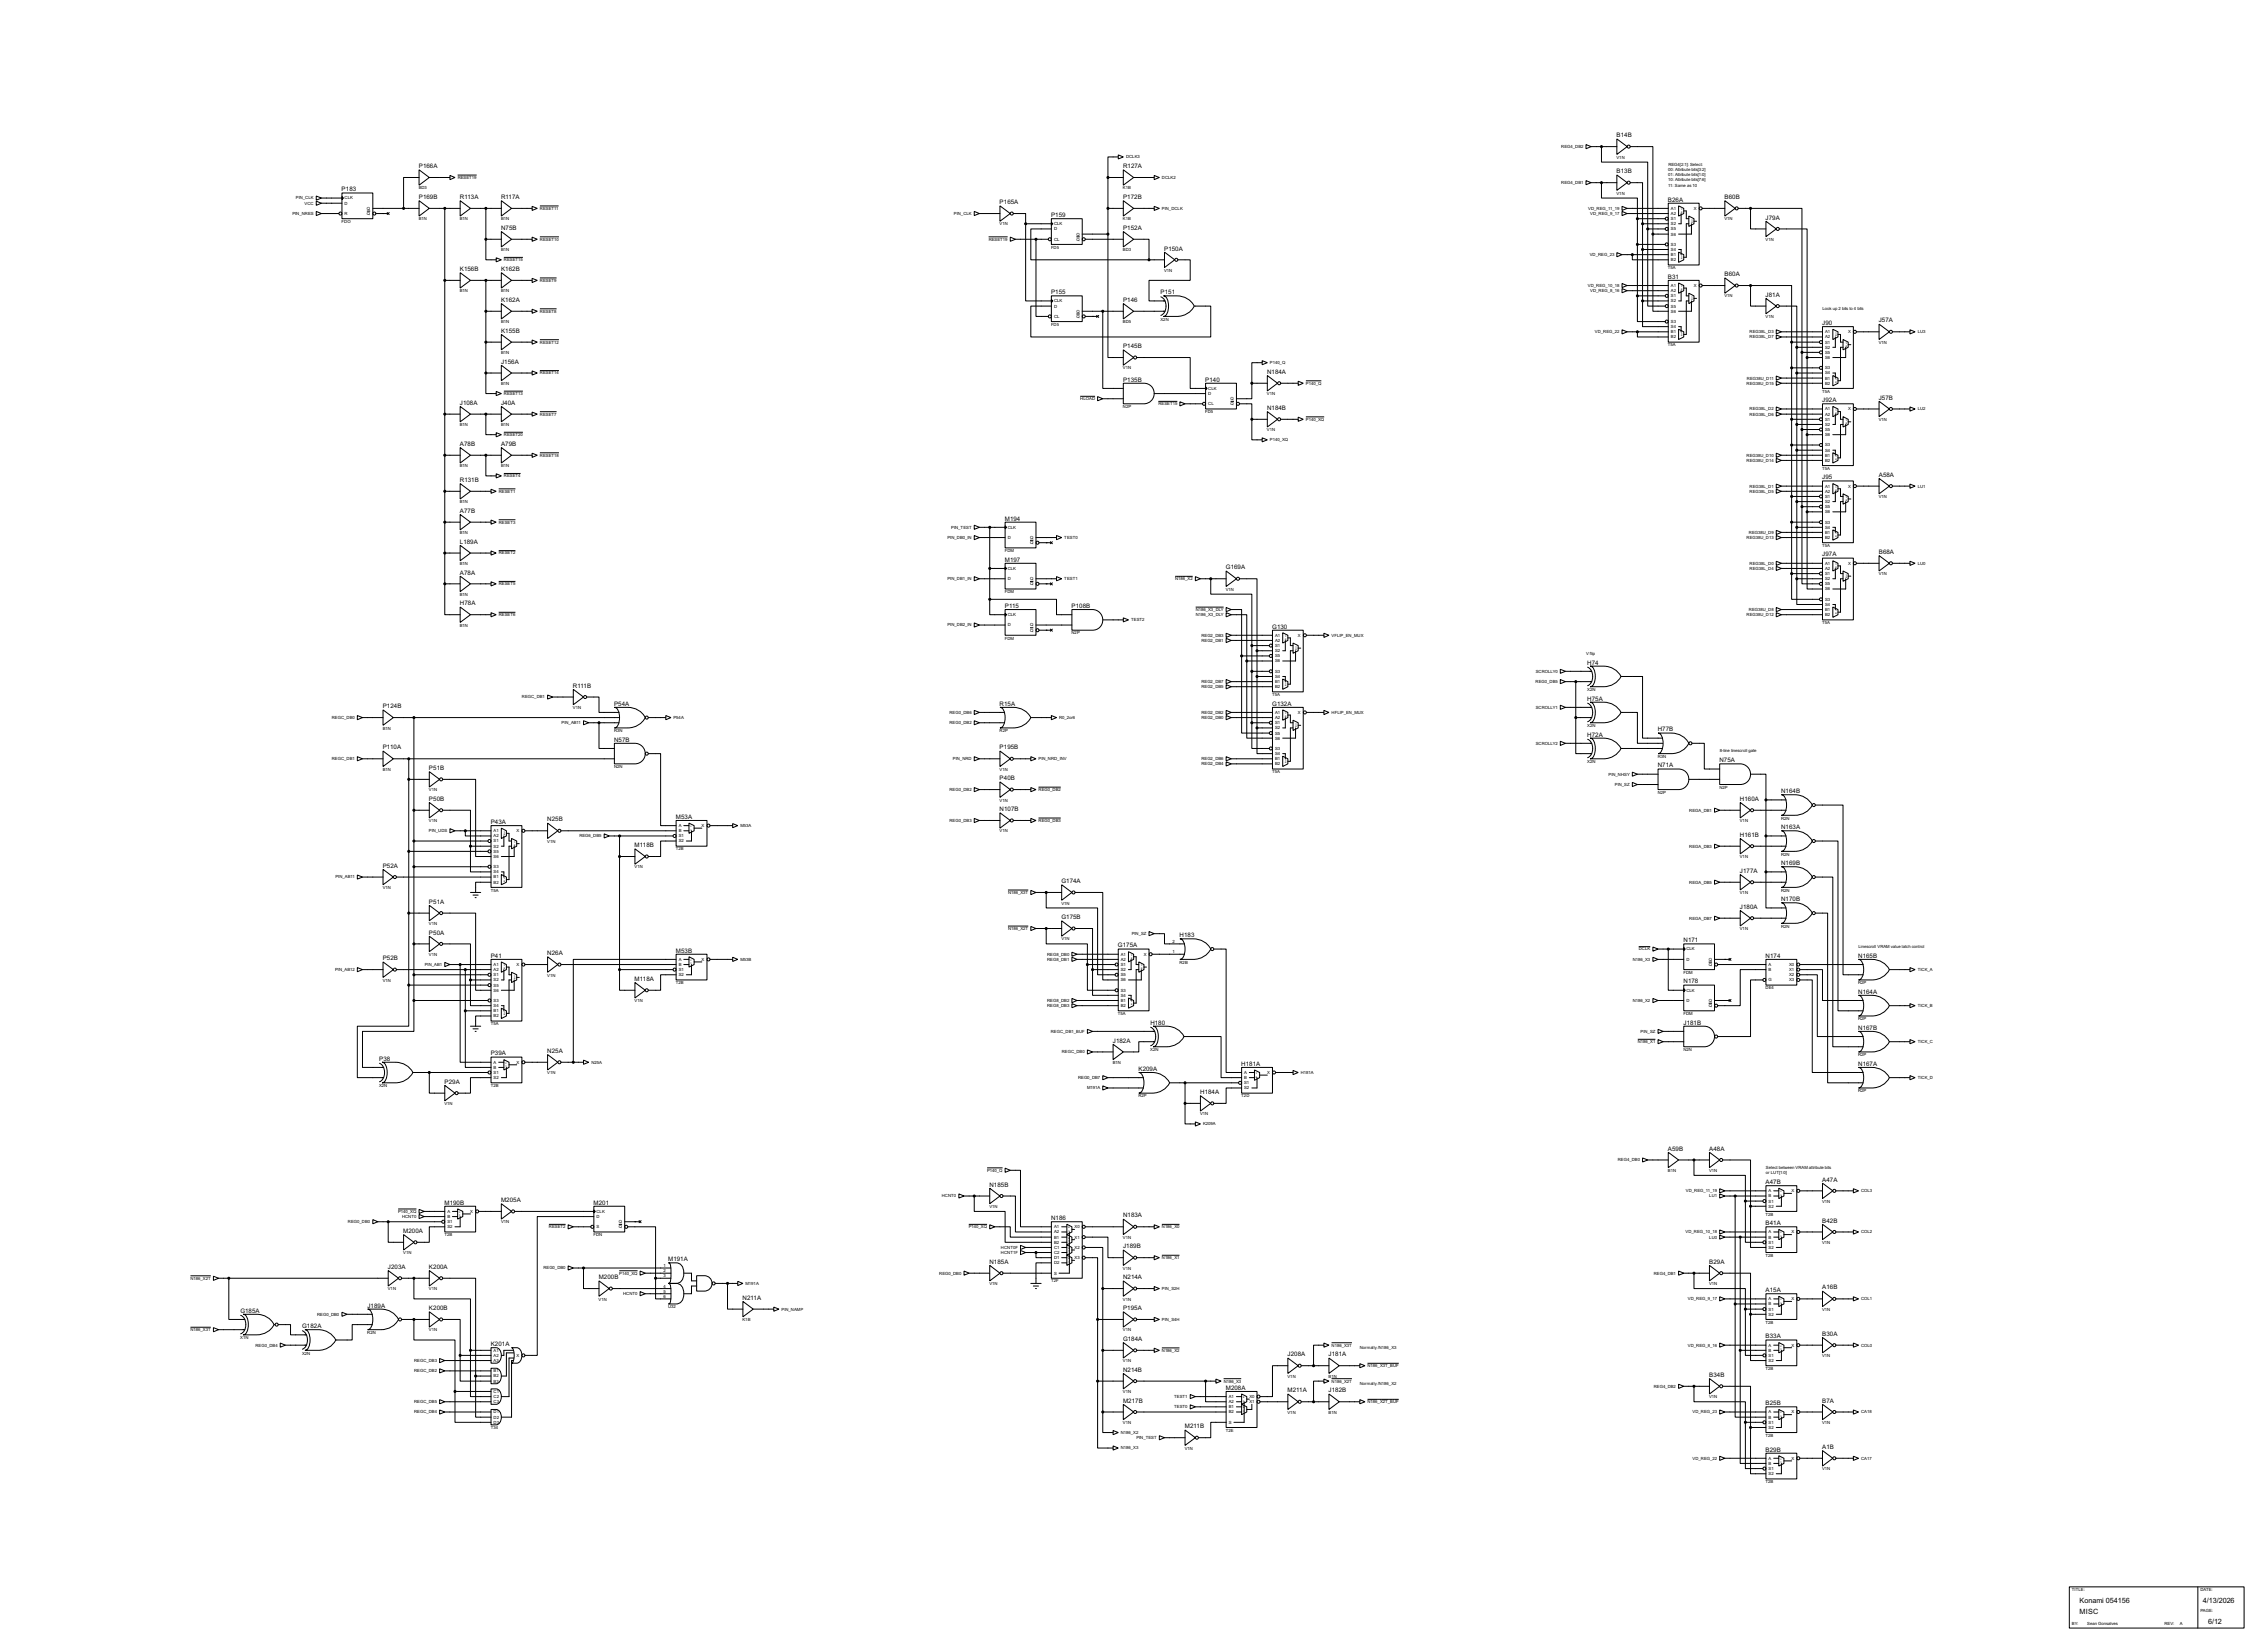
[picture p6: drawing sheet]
<svg xmlns="http://www.w3.org/2000/svg" width="1120mm" height="815mm" viewBox="0 0 1120 815" stroke-linecap="round" stroke-linejoin="round" font-family="sans-serif">
<defs><g id="words">
<g font-size="4">
<text x="1028" y="792">Konami 054156</text>
<text x="1088" y="792">4/13/2026</text>
<text x="1028" y="797">MISC</text>
<text x="1091" y="802">6/12</text>
</g>
<g font-size="3.4">
<text x="799" y="68">B14B</text>
<text x="207" y="83">P166A</text>
<text x="555" y="83">R127A</text>
<text x="799" y="86">B13B</text>
<text x="169" y="95">P183</text>
<text x="207" y="98">P169B</text>
<text x="227" y="98">R113A</text>
<text x="248" y="98">R117A</text>
<text x="494" y="101">P165A</text>
<text x="555" y="98">P172B</text>
<text x="824" y="100">B26A</text>
<text x="852" y="98">B60B</text>
<text x="519" y="107">P159</text>
<text x="248" y="114">N75B</text>
<text x="555" y="114">P152A</text>
<text x="872" y="108">J79A</text>
<text x="575" y="124">P150A</text>
<text x="227" y="134">K156B</text>
<text x="248" y="134">K162B</text>
<text x="824" y="138">B31</text>
<text x="852" y="136">B60A</text>
<text x="248" y="149">K162A</text>
<text x="519" y="145">P155</text>
<text x="555" y="149">P146</text>
<text x="573" y="145">P151</text>
<text x="872" y="147">J81A</text>
<text x="900" y="161">J90</text>
<text x="928" y="159">J57A</text>
<text x="248" y="164">K155B</text>
<text x="555" y="172">P145B</text>
<text x="248" y="180">J156A</text>
<text x="626" y="185">N184A</text>
<text x="555" y="188">P135B</text>
<text x="596" y="188">P140</text>
<text x="928" y="197">J57B</text>
<text x="227" y="200">J108A</text>
<text x="248" y="200">J40A</text>
<text x="626" y="202">N184B</text>
<text x="900" y="199">J92A</text>
<text x="227" y="220">A78B</text>
<text x="248" y="220">A79B</text>
<text x="227" y="238">R131B</text>
<text x="900" y="237">J95</text>
<text x="928" y="235">A58A</text>
<text x="227" y="253">A77B</text>
<text x="496" y="257">M194</text>
<text x="227" y="268">L189A</text>
<text x="900" y="275">J97A</text>
<text x="928" y="274">B68A</text>
<text x="496" y="277">M197</text>
<text x="606" y="281">G169A</text>
<text x="227" y="284">A78A</text>
<text x="227" y="299">H78A</text>
<text x="496" y="300">P115</text>
<text x="529" y="300">P108B</text>
<text x="629" y="310">G130</text>
<text x="784" y="328">H74</text>
<text x="283" y="340">R111B</text>
<text x="784" y="346">H75A</text>
<text x="189" y="350">P124B</text>
<text x="303" y="349">P54A</text>
<text x="494" y="349">R15A</text>
<text x="629" y="349">G132A</text>
<text x="784" y="364">H72A</text>
<text x="819" y="361">H77B</text>
<text x="189" y="370">P110A</text>
<text x="303" y="366">N57B</text>
<text x="494" y="370">P195B</text>
<text x="850" y="376">N75A</text>
<text x="212" y="380">P51B</text>
<text x="819" y="379">N71A</text>
<text x="494" y="385">P40B</text>
<text x="212" y="395">P50B</text>
<text x="860" y="395">H160A</text>
<text x="880" y="392">N164B</text>
<text x="494" y="401">N107B</text>
<text x="242" y="407">P43A</text>
<text x="270" y="406">N25B</text>
<text x="334" y="404">M53A</text>
<text x="860" y="413">H161B</text>
<text x="880" y="409">N163A</text>
<text x="314" y="418">M118B</text>
<text x="189" y="429">P52A</text>
<text x="860" y="431">J177A</text>
<text x="880" y="427">N169B</text>
<text x="524" y="436">G174A</text>
<text x="212" y="446">P51A</text>
<text x="860" y="449">J180A</text>
<text x="880" y="445">N170B</text>
<text x="524" y="454">G175B</text>
<text x="212" y="462">P50A</text>
<text x="552" y="468">G175A</text>
<text x="583" y="463">H183</text>
<text x="832" y="465">N171</text>
<text x="242" y="473">P41</text>
<text x="270" y="472">N26A</text>
<text x="334" y="470">M53B</text>
<text x="872" y="473">N174</text>
<text x="918" y="473">N165B</text>
<text x="189" y="474">P52B</text>
<text x="314" y="484">M118A</text>
<text x="832" y="486">N178</text>
<text x="918" y="491">N164A</text>
<text x="568" y="506">H180</text>
<text x="832" y="506">J181B</text>
<text x="918" y="509">N167B</text>
<text x="550" y="515">J182A</text>
<text x="242" y="521">P39A</text>
<text x="270" y="520">N25A</text>
<text x="187" y="524">P38</text>
<text x="613" y="526">H181A</text>
<text x="918" y="526">N167A</text>
<text x="563" y="529">K209A</text>
<text x="220" y="535">P29A</text>
<text x="593" y="540">H184A</text>
<text x="824" y="568">A59B</text>
<text x="844" y="568">A48A</text>
<text x="489" y="586">N185B</text>
<text x="872" y="585">A47B</text>
<text x="900" y="583">A47A</text>
<text x="248" y="594">M205A</text>
<text x="220" y="595">M190B</text>
<text x="293" y="595">M201</text>
<text x="519" y="603">N186</text>
<text x="555" y="601">N183A</text>
<text x="872" y="605">B41A</text>
<text x="900" y="604">B42B</text>
<text x="199" y="609">M200A</text>
<text x="555" y="616">J189B</text>
<text x="330" y="623">M191A</text>
<text x="192" y="627">J203A</text>
<text x="212" y="627">K200A</text>
<text x="489" y="624">N185A</text>
<text x="844" y="624">B29A</text>
<text x="296" y="632">M200B</text>
<text x="555" y="632">N214A</text>
<text x="367" y="642">N211A</text>
<text x="872" y="638">A15A</text>
<text x="900" y="637">A16B</text>
<text x="182" y="646">J189A</text>
<text x="212" y="647">K200B</text>
<text x="555" y="647">P195A</text>
<text x="119" y="648">G185A</text>
<text x="149" y="656">G182A</text>
<text x="900" y="660">B30A</text>
<text x="242" y="665">K201A</text>
<text x="555" y="662">G184A</text>
<text x="872" y="661">B33A</text>
<text x="636" y="670">J208A</text>
<text x="656" y="670">J181A</text>
<text x="555" y="677">N214B</text>
<text x="844" y="680">B34B</text>
<text x="606" y="686">M208A</text>
<text x="636" y="688">M211A</text>
<text x="656" y="688">J182B</text>
<text x="555" y="693">M217B</text>
<text x="872" y="694">B25B</text>
<text x="900" y="693">B7A</text>
<text x="585" y="705">M211B</text>
<text x="872" y="717">B29B</text>
<text x="900" y="716">A1B</text>
</g>
<g font-size="2.4">
<text x="771" y="73">REG4_DB2</text>
<text x="556" y="78">DCLK3</text>
<text x="799" y="78">V1N</text>
<text x="824" y="82">REG4[2:1]: Select:</text>
<text x="226" y="88">RESET19</text>
<text x="574" y="88">DCLK2</text>
<text x="824" y="85">00: Attribute bits[3:2]</text>
<text x="824" y="87">01: Attribute bits[1:0]</text>
<text x="824" y="90">10: Attribute bits[7:6]</text>
<text x="207" y="94">BD3</text>
<text x="555" y="94">K1B</text>
<text x="771" y="91">REG4_DB1</text>
<text x="824" y="92">11: Same as 10</text>
<text x="146" y="99">PIN_CLK</text>
<text x="150" y="101">VCC</text>
<text x="170" y="99">CLK</text>
<text x="170" y="101">D</text>
<text x="799" y="96">V1N</text>
<text x="144" y="106">PIN_NRES</text>
<text x="170" y="106">R</text>
<text x="181" y="104">Q</text>
<text x="181" y="106">Q</text>
<text x="267" y="104">RESET11</text>
<text x="471" y="106">PIN_CLK</text>
<text x="574" y="104">PIN_DCLK</text>
<text x="785" y="104">VD_REG_11_19</text>
<text x="786" y="106">VD_REG_9_17</text>
<text x="826" y="104">A1</text>
<text x="826" y="106">A2</text>
<text x="837" y="104">X</text>
<text x="169" y="110">FDO</text>
<text x="207" y="109">B1N</text>
<text x="227" y="109">B1N</text>
<text x="248" y="109">B1N</text>
<text x="494" y="111">V1N</text>
<text x="521" y="111">CLK</text>
<text x="521" y="114">D</text>
<text x="555" y="109">K1B</text>
<text x="826" y="111">S2</text>
<text x="826" y="109">S1</text>
<text x="826" y="114">S5</text>
<text x="852" y="109">V1N</text>
<text x="267" y="119">RESET10</text>
<text x="488" y="119">RESET19</text>
<text x="521" y="119">CL</text>
<text x="532" y="116">Q</text>
<text x="532" y="119">Q</text>
<text x="826" y="116">S6</text>
<text x="872" y="119">V1N</text>
<text x="248" y="124">B1N</text>
<text x="519" y="123">FD5</text>
<text x="555" y="124">BD3</text>
<text x="826" y="124">S4</text>
<text x="826" y="121">S3</text>
<text x="249" y="129">RESET15</text>
<text x="785" y="126">VD_REG_23</text>
<text x="826" y="129">B2</text>
<text x="826" y="126">B1</text>
<text x="575" y="134">V1N</text>
<text x="824" y="133">T5A</text>
<text x="267" y="139">RESET9</text>
<text x="785" y="142">VD_REG_10_18</text>
<text x="826" y="142">A1</text>
<text x="837" y="142">X</text>
<text x="227" y="144">B1N</text>
<text x="248" y="144">B1N</text>
<text x="521" y="149">CLK</text>
<text x="786" y="144">VD_REG_8_16</text>
<text x="826" y="144">A2</text>
<text x="826" y="149">S2</text>
<text x="826" y="147">S1</text>
<text x="852" y="147">V1N</text>
<text x="267" y="154">RESET8</text>
<text x="521" y="152">D</text>
<text x="532" y="154">Q</text>
<text x="826" y="154">S6</text>
<text x="826" y="152">S5</text>
<text x="900" y="153">Look up 2 bits to 4 bits</text>
<text x="248" y="160">B1N</text>
<text x="519" y="161">FD5</text>
<text x="521" y="157">CL</text>
<text x="532" y="157">Q</text>
<text x="555" y="160">BD5</text>
<text x="573" y="158">X2N</text>
<text x="826" y="159">S3</text>
<text x="872" y="157">V1N</text>
<text x="788" y="165">VD_REG_22</text>
<text x="826" y="162">S4</text>
<text x="826" y="167">B2</text>
<text x="826" y="165">B1</text>
<text x="864" y="165">REG38L_D3</text>
<text x="864" y="167">REG38L_D7</text>
<text x="902" y="165">A1</text>
<text x="902" y="167">A2</text>
<text x="913" y="165">X</text>
<text x="947" y="165">LU3</text>
<text x="267" y="170">RESET12</text>
<text x="824" y="171">T5A</text>
<text x="902" y="172">S2</text>
<text x="902" y="170">S1</text>
<text x="928" y="170">V1N</text>
<text x="248" y="175">B1N</text>
<text x="627" y="180">P140_Q</text>
<text x="902" y="177">S6</text>
<text x="902" y="175">S5</text>
<text x="267" y="185">RESET14</text>
<text x="555" y="182">V1N</text>
<text x="902" y="185">S4</text>
<text x="902" y="182">S3</text>
<text x="248" y="190">B1N</text>
<text x="645" y="190">P140_Q</text>
<text x="863" y="190">REG38U_D15</text>
<text x="863" y="187">REG38U_D11</text>
<text x="902" y="190">B2</text>
<text x="902" y="187">B1</text>
<text x="249" y="195">RESET13</text>
<text x="534" y="198">HLOAD</text>
<text x="597" y="193">CLK</text>
<text x="597" y="195">D</text>
<text x="608" y="198">Q</text>
<text x="626" y="195">V1N</text>
<text x="900" y="194">T5A</text>
<text x="555" y="202">N2P</text>
<text x="572" y="200">RESET15</text>
<text x="597" y="200">CL</text>
<text x="608" y="200">Q</text>
<text x="864" y="203">REG38L_D2</text>
<text x="902" y="203">A1</text>
<text x="913" y="203">X</text>
<text x="947" y="203">LU2</text>
<text x="267" y="205">RESET7</text>
<text x="595" y="204">FD5</text>
<text x="645" y="208">P140_XQ</text>
<text x="864" y="205">REG38L_D6</text>
<text x="902" y="205">A2</text>
<text x="902" y="208">S1</text>
<text x="928" y="208">V1N</text>
<text x="227" y="210">B1N</text>
<text x="248" y="210">B1N</text>
<text x="249" y="215">RESET20</text>
<text x="626" y="213">V1N</text>
<text x="902" y="210">S2</text>
<text x="902" y="215">S6</text>
<text x="902" y="213">S5</text>
<text x="627" y="218">P140_XQ</text>
<text x="902" y="220">S3</text>
<text x="267" y="226">RESET18</text>
<text x="863" y="226">REG38U_D10</text>
<text x="902" y="223">S4</text>
<text x="902" y="226">B1</text>
<text x="227" y="231">B1N</text>
<text x="248" y="231">B1N</text>
<text x="863" y="228">REG38U_D14</text>
<text x="900" y="232">T5A</text>
<text x="902" y="228">B2</text>
<text x="249" y="236">RESET4</text>
<text x="246" y="243">RESET1</text>
<text x="864" y="241">REG38L_D1</text>
<text x="864" y="243">REG38L_D5</text>
<text x="902" y="241">A1</text>
<text x="902" y="243">A2</text>
<text x="902" y="246">S1</text>
<text x="913" y="241">X</text>
<text x="928" y="246">V1N</text>
<text x="947" y="241">LU1</text>
<text x="227" y="248">B1N</text>
<text x="902" y="248">S2</text>
<text x="902" y="251">S5</text>
<text x="902" y="253">S6</text>
<text x="227" y="264">B1N</text>
<text x="246" y="259">RESET3</text>
<text x="470" y="261">PIN_TEST</text>
<text x="498" y="261">CLK</text>
<text x="864" y="264">REG38U_D9</text>
<text x="902" y="261">S4</text>
<text x="902" y="264">B1</text>
<text x="902" y="259">S3</text>
<text x="468" y="266">PIN_DB0_IN</text>
<text x="498" y="266">D</text>
<text x="509" y="266">Q</text>
<text x="509" y="269">Q</text>
<text x="526" y="266">TEST0</text>
<text x="863" y="266">REG38U_D13</text>
<text x="902" y="266">B2</text>
<text x="246" y="274">RESET2</text>
<text x="496" y="273">FDM</text>
<text x="900" y="270">T5A</text>
<text x="227" y="279">B1N</text>
<text x="498" y="281">CLK</text>
<text x="864" y="279">REG38L_D0</text>
<text x="864" y="281">REG38L_D4</text>
<text x="902" y="279">A1</text>
<text x="902" y="281">A2</text>
<text x="913" y="279">X</text>
<text x="947" y="279">LU0</text>
<text x="468" y="286">PIN_DB1_IN</text>
<text x="498" y="286">D</text>
<text x="509" y="286">Q</text>
<text x="526" y="286">TEST1</text>
<text x="581" y="286">N186_X2</text>
<text x="902" y="286">S2</text>
<text x="902" y="284">S1</text>
<text x="928" y="284">V1N</text>
<text x="246" y="289">RESET5</text>
<text x="496" y="293">FDM</text>
<text x="509" y="289">Q</text>
<text x="606" y="292">V1N</text>
<text x="902" y="292">S6</text>
<text x="902" y="289">S5</text>
<text x="227" y="294">B1N</text>
<text x="902" y="299">S4</text>
<text x="902" y="297">S3</text>
<text x="246" y="304">RESET6</text>
<text x="498" y="304">CLK</text>
<text x="591" y="302">N186_X3_DLY</text>
<text x="591" y="304">N186_X3_DLY</text>
<text x="863" y="304">REG38U_D12</text>
<text x="864" y="302">REG38U_D8</text>
<text x="902" y="304">B2</text>
<text x="902" y="302">B1</text>
<text x="227" y="309">B1N</text>
<text x="468" y="309">PIN_DB2_IN</text>
<text x="498" y="309">D</text>
<text x="509" y="309">Q</text>
<text x="509" y="312">Q</text>
<text x="559" y="307">TEST2</text>
<text x="900" y="308">T5A</text>
<text x="496" y="316">FDM</text>
<text x="529" y="313">N2P</text>
<text x="594" y="314">REG2_DB3</text>
<text x="594" y="317">REG2_DB1</text>
<text x="630" y="314">A1</text>
<text x="630" y="317">A2</text>
<text x="641" y="314">X</text>
<text x="658" y="314">VFLIP_EN_MUX</text>
<text x="630" y="322">S2</text>
<text x="630" y="320">S1</text>
<text x="784" y="323">V flip</text>
<text x="630" y="327">S6</text>
<text x="630" y="325">S5</text>
<text x="630" y="335">S4</text>
<text x="630" y="332">S3</text>
<text x="759" y="332">SCROLLY0</text>
<text x="594" y="337">REG2_DB7</text>
<text x="594" y="340">REG2_DB5</text>
<text x="630" y="340">B2</text>
<text x="630" y="337">B1</text>
<text x="759" y="337">REG0_DB5</text>
<text x="784" y="341">X2N</text>
<text x="258" y="345">REGC_DB1</text>
<text x="629" y="344">T5A</text>
<text x="283" y="350">V1N</text>
<text x="469" y="353">REG0_DB6</text>
<text x="594" y="353">REG2_DB2</text>
<text x="630" y="353">A1</text>
<text x="641" y="353">X</text>
<text x="658" y="353">HFLIP_EN_MUX</text>
<text x="759" y="350">SCROLLY1</text>
<text x="164" y="355">REGC_DB0</text>
<text x="277" y="358">PIN_AB11</text>
<text x="333" y="355">P54A</text>
<text x="469" y="358">REG0_DB2</text>
<text x="523" y="355">R0_2or6</text>
<text x="594" y="355">REG2_DB0</text>
<text x="630" y="355">A2</text>
<text x="630" y="358">S1</text>
<text x="784" y="359">X2N</text>
<text x="189" y="360">B1N</text>
<text x="303" y="362">R3N</text>
<text x="494" y="362">R2P</text>
<text x="630" y="360">S2</text>
<text x="630" y="365">S6</text>
<text x="630" y="363">S5</text>
<text x="630" y="370">S3</text>
<text x="759" y="368">SCROLLY2</text>
<text x="850" y="372">8-line linescroll gate</text>
<text x="164" y="375">REGC_DB1</text>
<text x="471" y="375">PIN_NRD</text>
<text x="513" y="375">PIN_NRD_INV</text>
<text x="594" y="375">REG2_DB6</text>
<text x="594" y="378">REG2_DB4</text>
<text x="630" y="373">S4</text>
<text x="630" y="378">B2</text>
<text x="630" y="375">B1</text>
<text x="784" y="377">X2N</text>
<text x="819" y="374">R3N</text>
<text x="189" y="381">B1N</text>
<text x="303" y="379">N2N</text>
<text x="494" y="381">V1N</text>
<text x="629" y="382">T5A</text>
<text x="795" y="383">PIN_NHSY</text>
<text x="798" y="388">PIN_SZ</text>
<text x="849" y="389">N2P</text>
<text x="212" y="391">V1N</text>
<text x="469" y="391">REG0_DB2</text>
<text x="494" y="396">V1N</text>
<text x="513" y="391">REG0_DB2</text>
<text x="819" y="392">N2P</text>
<text x="835" y="401">REGA_DB1</text>
<text x="212" y="406">V1N</text>
<text x="469" y="406">REG0_DB3</text>
<text x="513" y="406">REG0_DB3</text>
<text x="860" y="406">V1N</text>
<text x="880" y="405">R2N</text>
<text x="212" y="411">PIN_UDS</text>
<text x="244" y="411">A1</text>
<text x="244" y="414">A2</text>
<text x="255" y="411">X</text>
<text x="286" y="414">REG6_DB5</text>
<text x="335" y="408">A</text>
<text x="335" y="411">B</text>
<text x="335" y="414">S1</text>
<text x="347" y="408">X</text>
<text x="366" y="408">M53A</text>
<text x="494" y="411">V1N</text>
<text x="244" y="419">S2</text>
<text x="244" y="416">S1</text>
<text x="270" y="416">V1N</text>
<text x="334" y="420">T2B</text>
<text x="335" y="416">S2</text>
<text x="835" y="419">REGA_DB3</text>
<text x="244" y="424">S6</text>
<text x="244" y="421">S5</text>
<text x="860" y="424">V1N</text>
<text x="880" y="423">R2N</text>
<text x="244" y="431">S4</text>
<text x="244" y="429">S3</text>
<text x="314" y="429">V1N</text>
<text x="166" y="434">PIN_AB11</text>
<text x="244" y="436">B2</text>
<text x="244" y="434">B1</text>
<text x="835" y="436">REGA_DB5</text>
<text x="189" y="439">V1N</text>
<text x="242" y="440">T5A</text>
<text x="498" y="441">N186_X3T</text>
<text x="860" y="442">V1N</text>
<text x="880" y="440">R2N</text>
<text x="524" y="447">V1N</text>
<text x="835" y="454">REGA_DB7</text>
<text x="212" y="457">V1N</text>
<text x="498" y="459">N186_X2T</text>
<text x="559" y="462">PIN_SZ</text>
<text x="860" y="459">V1N</text>
<text x="880" y="458">R2N</text>
<text x="524" y="464">V1N</text>
<text x="579" y="466">2</text>
<text x="212" y="472">V1N</text>
<text x="517" y="472">REG8_DB0</text>
<text x="554" y="472">A1</text>
<text x="565" y="472">X</text>
<text x="579" y="471">1</text>
<text x="810" y="469">DCLK</text>
<text x="833" y="469">CLK</text>
<text x="918" y="468">Linescroll VRAM value latch control</text>
<text x="166" y="480">PIN_AB12</text>
<text x="210" y="477">PIN_AB1</text>
<text x="244" y="477">A1</text>
<text x="244" y="480">A2</text>
<text x="255" y="477">X</text>
<text x="335" y="474">A</text>
<text x="335" y="477">B</text>
<text x="335" y="480">S1</text>
<text x="347" y="474">X</text>
<text x="366" y="474">M53B</text>
<text x="517" y="474">REG8_DB1</text>
<text x="554" y="474">A2</text>
<text x="554" y="480">S2</text>
<text x="554" y="477">S1</text>
<text x="583" y="476">R2B</text>
<text x="807" y="474">N186_X3</text>
<text x="833" y="474">D</text>
<text x="844" y="474">Q</text>
<text x="844" y="477">Q</text>
<text x="874" y="480">B</text>
<text x="874" y="477">A</text>
<text x="884" y="477">X0</text>
<text x="884" y="480">X1</text>
<text x="947" y="480">TICK_A</text>
<text x="189" y="485">V1N</text>
<text x="244" y="485">S2</text>
<text x="244" y="482">S1</text>
<text x="270" y="482">V1N</text>
<text x="335" y="482">S2</text>
<text x="554" y="485">S6</text>
<text x="554" y="482">S5</text>
<text x="832" y="481">FDM</text>
<text x="874" y="485">G</text>
<text x="884" y="482">X2</text>
<text x="884" y="485">X3</text>
<text x="244" y="490">S6</text>
<text x="244" y="487">S5</text>
<text x="334" y="486">T2B</text>
<text x="554" y="490">S3</text>
<text x="833" y="490">CLK</text>
<text x="872" y="489">DE4</text>
<text x="918" y="486">R2P</text>
<text x="244" y="497">S4</text>
<text x="244" y="495">S3</text>
<text x="314" y="495">V1N</text>
<text x="517" y="497">REG8_DB3</text>
<text x="517" y="495">REG8_DB2</text>
<text x="554" y="492">S4</text>
<text x="554" y="497">B2</text>
<text x="554" y="495">B1</text>
<text x="807" y="495">N186_X2</text>
<text x="833" y="495">D</text>
<text x="844" y="495">Q</text>
<text x="844" y="497">Q</text>
<text x="947" y="497">TICK_B</text>
<text x="244" y="502">B2</text>
<text x="244" y="500">B1</text>
<text x="552" y="501">T5A</text>
<text x="832" y="501">FDM</text>
<text x="918" y="504">R2P</text>
<text x="242" y="506">T5A</text>
<text x="519" y="510">REGC_DB1_BUF</text>
<text x="809" y="515">N186_X1</text>
<text x="811" y="510">PIN_SZ</text>
<text x="947" y="515">TICK_C</text>
<text x="525" y="520">REGC_DB0</text>
<text x="568" y="519">X2N</text>
<text x="832" y="519">N2N</text>
<text x="918" y="522">R2P</text>
<text x="244" y="525">A</text>
<text x="244" y="528">B</text>
<text x="255" y="525">X</text>
<text x="292" y="525">N25A</text>
<text x="550" y="525">B1N</text>
<text x="244" y="533">S2</text>
<text x="244" y="530">S1</text>
<text x="270" y="530">V1N</text>
<text x="533" y="533">REG0_DB7</text>
<text x="615" y="530">A</text>
<text x="615" y="533">B</text>
<text x="626" y="530">X</text>
<text x="643" y="530">H181A</text>
<text x="947" y="533">TICK_D</text>
<text x="187" y="537">X2N</text>
<text x="242" y="537">T2B</text>
<text x="537" y="538">M191A</text>
<text x="615" y="538">S2</text>
<text x="615" y="535">S1</text>
<text x="918" y="539">R2P</text>
<text x="220" y="546">V1N</text>
<text x="562" y="542">R2P</text>
<text x="613" y="542">T2D</text>
<text x="593" y="551">V1N</text>
<text x="594" y="556">K209A</text>
<text x="799" y="574">REG4_DB0</text>
<text x="488" y="579">P140_Q</text>
<text x="824" y="579">B1N</text>
<text x="844" y="579">V1N</text>
<text x="873" y="580">or LUT[1:0]</text>
<text x="873" y="577">Select between VRAM attribute bits</text>
<text x="465" y="591">HCNT0</text>
<text x="833" y="589">VD_REG_11_19</text>
<text x="845" y="591">LU1</text>
<text x="874" y="589">A</text>
<text x="874" y="591">B</text>
<text x="874" y="594">S1</text>
<text x="885" y="589">X</text>
<text x="900" y="594">V1N</text>
<text x="920" y="589">COL3</text>
<text x="197" y="599">P140_XQ</text>
<text x="221" y="599">A</text>
<text x="232" y="599">X</text>
<text x="295" y="599">CLK</text>
<text x="489" y="597">V1N</text>
<text x="874" y="596">S2</text>
<text x="172" y="604">REG0_DB0</text>
<text x="199" y="601">HCNT0</text>
<text x="221" y="601">B</text>
<text x="221" y="604">S1</text>
<text x="248" y="604">V1N</text>
<text x="295" y="601">D</text>
<text x="306" y="604">Q</text>
<text x="872" y="600">T2B</text>
<text x="220" y="610">T2B</text>
<text x="221" y="607">S2</text>
<text x="271" y="607">RESET2</text>
<text x="293" y="610">FDN</text>
<text x="295" y="607">S</text>
<text x="306" y="607">Q</text>
<text x="479" y="607">P140_XQ</text>
<text x="521" y="607">A1</text>
<text x="521" y="609">A2</text>
<text x="521" y="612">B1</text>
<text x="531" y="607">X0</text>
<text x="531" y="612">X1</text>
<text x="555" y="612">V1N</text>
<text x="574" y="607">N186_X0</text>
<text x="833" y="609">VD_REG_10_18</text>
<text x="845" y="612">LU0</text>
<text x="874" y="609">A</text>
<text x="874" y="612">B</text>
<text x="885" y="609">X</text>
<text x="920" y="609">COL2</text>
<text x="495" y="617">HCNT0F</text>
<text x="521" y="614">B2</text>
<text x="521" y="617">C1</text>
<text x="531" y="617">X2</text>
<text x="874" y="617">S2</text>
<text x="874" y="614">S1</text>
<text x="900" y="614">V1N</text>
<text x="199" y="619">V1N</text>
<text x="495" y="619">HCNT1F</text>
<text x="521" y="619">C2</text>
<text x="521" y="622">D1</text>
<text x="531" y="622">X3</text>
<text x="574" y="622">N186_X1</text>
<text x="872" y="621">T2B</text>
<text x="268" y="627">REG0_DB0</text>
<text x="306" y="629">P140_XQ</text>
<text x="328" y="626">1</text>
<text x="328" y="628">2</text>
<text x="464" y="629">REG0_DB0</text>
<text x="521" y="629">S</text>
<text x="521" y="624">D2</text>
<text x="555" y="627">V1N</text>
<text x="817" y="629">REG4_DB1</text>
<text x="94" y="632">N186_X2T</text>
<text x="328" y="631">3</text>
<text x="328" y="636">4</text>
<text x="368" y="634">M191A</text>
<text x="489" y="635">V1N</text>
<text x="519" y="633">T2F</text>
<text x="844" y="635">V1N</text>
<text x="192" y="637">V1N</text>
<text x="212" y="637">V1N</text>
<text x="308" y="640">HCNT0</text>
<text x="328" y="638">5</text>
<text x="328" y="641">6</text>
<text x="574" y="637">PIN_S2H</text>
<text x="296" y="642">V1N</text>
<text x="330" y="646">U32</text>
<text x="386" y="647">PIN_NAMP</text>
<text x="555" y="642">V1N</text>
<text x="834" y="642">VD_REG_9_17</text>
<text x="874" y="642">A</text>
<text x="874" y="645">B</text>
<text x="874" y="647">S1</text>
<text x="885" y="642">X</text>
<text x="900" y="647">V1N</text>
<text x="920" y="642">COL1</text>
<text x="157" y="650">REG0_DB0</text>
<text x="367" y="652">K1B</text>
<text x="574" y="652">PIN_S4H</text>
<text x="872" y="654">T2B</text>
<text x="874" y="650">S2</text>
<text x="94" y="657">N186_X3T</text>
<text x="181" y="659">R2N</text>
<text x="212" y="657">V1N</text>
<text x="555" y="657">V1N</text>
<text x="119" y="661">X1N</text>
<text x="126" y="665">REG0_DB4</text>
<text x="658" y="665">N186_X3T</text>
<text x="834" y="665">VD_REG_8_16</text>
<text x="874" y="665">A</text>
<text x="885" y="665">X</text>
<text x="920" y="665">COL0</text>
<text x="149" y="669">X2N</text>
<text x="244" y="668">A1</text>
<text x="244" y="670">A2</text>
<text x="255" y="670">X</text>
<text x="574" y="668">N186_X2</text>
<text x="672" y="666">Normally /N186_X3</text>
<text x="874" y="668">B</text>
<text x="874" y="670">S1</text>
<text x="900" y="670">V1N</text>
<text x="205" y="673">REGC_DB3</text>
<text x="205" y="678">REGC_DB2</text>
<text x="244" y="673">A3</text>
<text x="244" y="678">B1</text>
<text x="555" y="673">V1N</text>
<text x="676" y="675">N186_X3T_BUF</text>
<text x="872" y="677">T2B</text>
<text x="874" y="673">S2</text>
<text x="244" y="680">B2</text>
<text x="244" y="683">B3</text>
<text x="605" y="683">N186_X3</text>
<text x="636" y="680">V1N</text>
<text x="656" y="680">B1N</text>
<text x="658" y="683">N186_X2T</text>
<text x="672" y="684">Normally /N186_X2</text>
<text x="244" y="688">C1</text>
<text x="555" y="688">V1N</text>
<text x="817" y="685">REG4_DB2</text>
<text x="205" y="693">REGC_DB5</text>
<text x="244" y="690">C2</text>
<text x="244" y="693">C3</text>
<text x="580" y="690">TEST1</text>
<text x="580" y="695">TEST0</text>
<text x="607" y="690">A1</text>
<text x="607" y="693">A2</text>
<text x="607" y="695">B1</text>
<text x="617" y="690">X0</text>
<text x="617" y="693">X1</text>
<text x="676" y="693">N186_X2T_BUF</text>
<text x="844" y="690">V1N</text>
<text x="205" y="698">REGC_DB4</text>
<text x="244" y="698">D1</text>
<text x="244" y="701">D2</text>
<text x="607" y="698">B2</text>
<text x="636" y="698">V1N</text>
<text x="656" y="698">B1N</text>
<text x="836" y="698">VD_REG_23</text>
<text x="874" y="698">A</text>
<text x="874" y="701">B</text>
<text x="885" y="698">X</text>
<text x="920" y="698">CA18</text>
<text x="242" y="706">T34</text>
<text x="244" y="703">D3</text>
<text x="555" y="703">V1N</text>
<text x="606" y="707">T2E</text>
<text x="607" y="703">S</text>
<text x="874" y="706">S2</text>
<text x="874" y="703">S1</text>
<text x="900" y="703">V1N</text>
<text x="554" y="708">N186_X2</text>
<text x="561" y="711">PIN_TEST</text>
<text x="872" y="710">T2B</text>
<text x="554" y="716">N186_X3</text>
<text x="585" y="716">V1N</text>
<text x="836" y="721">VD_REG_22</text>
<text x="874" y="721">A</text>
<text x="874" y="723">B</text>
<text x="874" y="726">S1</text>
<text x="885" y="721">X</text>
<text x="920" y="721">CA17</text>
<text x="874" y="728">S2</text>
<text x="900" y="726">V1N</text>
<text x="872" y="732">T2B</text>
<text x="1024" y="786">TITLE:</text>
<text x="1087" y="786">DATE:</text>
<text x="1087" y="796">PAGE:</text>
<text x="1024" y="802">BY:</text>
<text x="1031" y="802">Sean Gonsalves</text>
<text x="1069" y="802">REV:</text>
<text x="1077" y="802">A</text>
</g>
<g font-size="1.2">
<text x="831" y="104">1</text>
<text x="831" y="105">0</text>
<text x="836" y="109">1</text>
<text x="836" y="110">0</text>
<text x="831" y="127">1</text>
<text x="831" y="128">0</text>
<text x="831" y="142">1</text>
<text x="831" y="143">0</text>
<text x="836" y="147">1</text>
<text x="836" y="148">0</text>
<text x="831" y="165">1</text>
<text x="831" y="166">0</text>
<text x="907" y="165">1</text>
<text x="907" y="166">0</text>
<text x="912" y="170">1</text>
<text x="912" y="171">0</text>
<text x="907" y="188">1</text>
<text x="907" y="189">0</text>
<text x="907" y="203">1</text>
<text x="907" y="204">0</text>
<text x="912" y="208">1</text>
<text x="912" y="209">0</text>
<text x="907" y="226">1</text>
<text x="907" y="227">0</text>
<text x="907" y="241">1</text>
<text x="907" y="242">0</text>
<text x="912" y="246">1</text>
<text x="912" y="247">0</text>
<text x="907" y="264">1</text>
<text x="907" y="265">0</text>
<text x="907" y="279">1</text>
<text x="907" y="280">0</text>
<text x="912" y="284">1</text>
<text x="912" y="285">0</text>
<text x="907" y="302">1</text>
<text x="907" y="303">0</text>
<text x="635" y="315">1</text>
<text x="635" y="316">0</text>
<text x="640" y="320">1</text>
<text x="640" y="321">0</text>
<text x="635" y="338">1</text>
<text x="635" y="339">0</text>
<text x="635" y="353">1</text>
<text x="635" y="354">0</text>
<text x="640" y="358">1</text>
<text x="640" y="359">0</text>
<text x="635" y="376">1</text>
<text x="635" y="377">0</text>
<text x="249" y="411">1</text>
<text x="249" y="412">0</text>
<text x="341" y="408">0</text>
<text x="341" y="410">1</text>
<text x="254" y="416">1</text>
<text x="254" y="418">0</text>
<text x="249" y="434">1</text>
<text x="249" y="435">0</text>
<text x="559" y="472">1</text>
<text x="559" y="473">0</text>
<text x="249" y="477">1</text>
<text x="249" y="479">0</text>
<text x="341" y="474">0</text>
<text x="341" y="476">1</text>
<text x="564" y="477">1</text>
<text x="564" y="479">0</text>
<text x="254" y="482">1</text>
<text x="254" y="484">0</text>
<text x="559" y="495">1</text>
<text x="559" y="496">0</text>
<text x="249" y="500">1</text>
<text x="249" y="501">0</text>
<text x="250" y="525">0</text>
<text x="250" y="527">1</text>
<text x="621" y="530">1</text>
<text x="621" y="532">0</text>
<text x="880" y="589">0</text>
<text x="880" y="591">1</text>
<text x="227" y="599">0</text>
<text x="227" y="601">1</text>
<text x="528" y="607">0</text>
<text x="528" y="608">1</text>
<text x="528" y="612">0</text>
<text x="880" y="609">0</text>
<text x="880" y="611">1</text>
<text x="528" y="613">1</text>
<text x="528" y="617">0</text>
<text x="528" y="618">1</text>
<text x="528" y="622">0</text>
<text x="528" y="624">1</text>
<text x="880" y="642">0</text>
<text x="880" y="644">1</text>
<text x="880" y="665">0</text>
<text x="880" y="667">1</text>
<text x="614" y="690">0</text>
<text x="614" y="692">1</text>
<text x="614" y="695">0</text>
<text x="614" y="697">1</text>
<text x="880" y="698">0</text>
<text x="880" y="700">1</text>
<text x="880" y="721">0</text>
<text x="880" y="723">1</text>
</g>
</g></defs>
<g fill="none" stroke="#000" stroke-width=".49">
<path d="M553 77l2 1-2 1zM553 78h-6v10M784 71l2 1-2 1zM786 72h13M791 72v8h23v33M799 69l5 3-5 4zM805 72h12v44M156 97l3 1-3 1zM156 99l3 1-3 1zM159 98h10M169 95h15v13h-15zM169 97l1 1-1 1z"/>
<path d="M207 99l5 4-5 4zM207 84l5 4-5 3zM207 88h-8v15M212 88h10M222 87l3 1-3 1zM226 86h10M227 99l5 4-5 4zM248 99l5 4-5 4zM547 88h8M547 88v28M555 99l5 4-5 4zM555 84l5 4-5 3z"/>
<path d="M560 88h10M570 87l3 1-3 1zM784 89l2 1-2 1zM786 90h13M791 90v8h18v10M799 86l5 4-5 4zM805 90h7v21M852 99l5 4-5 4zM156 104l3 1-3 1zM159 105h8M159 100h10M181 104h2"/>
<path d="M184 103h23M186 105h6M191 105l1 1M192 105l-1 1M212 103h15M220 103v185M232 103h16M240 118v10h5M240 118h8M240 103v15M248 114l5 4-5 4zM253 118h10"/>
<path d="M253 103h10M263 102l2 1-2 1zM263 117l2 1-2 1zM267 117h9M267 102h9M481 104l3 1-3 1zM484 105h10M488 117h10M494 102l5 3-5 4zM499 117l3 1-3 1zM501 105h6v6M502 118h16"/>
<path d="M507 111v38h12M507 111h12M512 118v38h6M519 108h16v13h-16zM519 110l1 1h-1zM519 113h-10v15h59M532 117h1M535 116h12M536 118h19M547 116v61h8M547 103h8M555 114l5 4-5 4z"/>
<path d="M560 118h8v10M560 103h10M570 102l3 1-3 1zM801 102l3 1-3 1zM801 104l3 1-3 1zM804 105h20M804 103h20M809 108h14M809 108v38M812 111h12M812 111v38M814 113v38h9"/>
<path d="M814 113h9M817 116v38h7M817 116h7M824 100h16v31h-16zM829 102l3 1v2l-3 2zM831 105v6h-2M832 104h1v4h1M834 107l3 1v3l-3 1zM834 111h-1v16h-1M836 111v5h-7M837 109h1M841 103h11"/>
<path d="M859 103h6M865 103v10h8M865 103h25v71M873 109l5 4-5 4zM879 113h14v64M220 138h7M227 135l5 3-5 4zM232 138h16M240 138v46M245 127l3 1-3 1zM248 135l5 3-5 4zM249 127h9"/>
<path d="M253 138h10M263 137l2 1-2 2zM267 137h8M568 128h7M575 125l5 3-5 4zM582 128h6v10h-20v11h8M799 125l2 1-2 1zM801 126h23M807 126v2h17M809 121h14M812 123h12M824 138h16v31h-16z"/>
<path d="M829 125l3 1v2l-3 2zM829 140l3 1v3l-3 1zM829 123h2v3M852 137l5 4-5 4zM240 154h8M248 150l5 4-5 4zM253 154h10M263 153l2 1-2 1zM267 153h8M519 146h16v13h-16zM519 148l1 1h-1zM519 151h-10v15h89v-15h-8"/>
<path d="M532 155h1M535 154h20M536 156h6M542 156l1 1M543 156l-1 1M545 154v38h10M555 150l5 4-5 4zM560 154h16M574 147a5 5 0 0 1 0 9M575 146h6a9 9 0 0 1 9 5 9 9 0 0 1-9 5h-6a7 7 0 0 0 1-9zM801 140l3 1-3 1zM801 143l3 1-3 1z"/>
<path d="M804 141h20M804 144h20M809 146v13h14M809 146h14M812 149v12h12M812 149h12M831 144v5h-2M832 142h1v4h1M834 145l3 1v3l-3 1zM834 149h-1v16h-1M836 149v5h-7M837 147h1"/>
<path d="M841 141h11M859 141h6M865 141v10h8M865 141h20v28M873 147l5 4-5 4zM879 151h9v21M240 169h8M248 165l5 4-5 4zM253 169h10M263 168l2 1-2 1zM267 168h9M555 173l5 4-5 3z"/>
<path d="M562 177h26v15h8M624 178l2 1-2 1zM624 179h-5v10M801 163l3 1-3 1zM804 164h20M809 164v2h15M829 163l3 1v2l-3 2zM829 161h2v3M878 163l2 1-2 1zM878 165l2 1-2 1zM880 164h20M880 166h20"/>
<path d="M885 169h14M885 169v114M888 172h12M888 172v114M890 174h9M890 174v76M893 177h7M893 177v76M900 161h16v31h-16zM906 163l2 1v2l-2 2zM907 166v6h-1M908 165h1v4h2"/>
<path d="M911 168l2 1v3l-2 1zM911 172h-2v16h-1M912 172v5h-6M913 170h1M917 164h11M928 160l6 4-6 4zM935 164h9M944 163l2 1-2 1zM240 184v10h5M240 184h8M245 193l3 1-3 1zM248 180l5 4-5 4z"/>
<path d="M249 193h9M253 184h10M263 183l2 1-2 1zM267 183h9M534 196h7M542 196l3 1-3 1zM545 197h10M555 189h10a5 5 0 0 1 5 5 5 5 0 0 1-5 5h-10zM570 194h26M572 198h10M583 198l3 1-3 1zM586 199h8"/>
<path d="M596 189h15v13h-15zM596 191v1v1zM608 198h2M612 199h7v8M619 189v8h-8M619 189h7M626 185l5 4-5 4zM633 189h8M641 188l3 1-3 1zM645 188h8M878 186l2 1-2 1zM878 188l2 1-2 1z"/>
<path d="M880 189h20M880 187h20M885 182h14M888 184h12M900 199h16v31h-16zM906 185l2 2v2l-2 2zM906 184h1v3M928 198l6 4-6 4zM220 205h7M227 201l5 4-5 3zM232 205h16M240 205v10h5"/>
<path d="M245 214l3 1-3 1zM248 201l5 4-5 3zM249 213h9M253 205h10M263 204l2 1-2 1zM267 203h8M619 207v10h5M619 207h7M624 216l2 1-2 1zM626 203l5 4-5 4zM633 207h8M641 206l3 1-3 1z"/>
<path d="M645 206h9M878 201l2 1-2 1zM878 204l2 1-2 1zM880 205h20M880 202h20M885 207h14M885 220h14M888 210h12M890 212h9M893 215h7M906 201l2 1v3l-2 1zM907 205v5h-1"/>
<path d="M908 203h1v4h2M911 206l2 1v3l-2 1zM911 210h-2v16h-1M912 210v5h-6M913 208h1M917 202h11M935 202h9M944 201l2 1-2 1zM220 225h7M227 239l5 4-5 3zM227 221l5 4-5 4zM232 225h16"/>
<path d="M240 225v10h5M245 234l3 1-3 1zM248 221l5 4-5 4zM249 234h8M253 225h10M263 224l2 1-2 1zM267 224h9M878 224l2 1-2 1zM878 226l2 1-2 1zM878 239l2 1-2 1zM880 225h20M880 227h20"/>
<path d="M888 222h12M900 238h16v30h-16zM906 224l2 1v2l-2 2zM906 239l2 1v3l-2 1zM906 222h1v3M928 236l6 4-6 4zM944 239l2 1-2 1zM220 243h7M220 258h7M227 254l5 4-5 4zM232 243h11M232 258h11"/>
<path d="M243 242l2 1-2 1zM243 257l2 1-2 1zM246 241h9M246 257h9M481 259l3 1-3 1zM497 258h15v13h-15zM497 260v1zM878 242l2 1-2 1zM880 243h20M880 240h20M885 258h14M885 245h14"/>
<path d="M888 248h12M890 250v38h9M890 250h9M893 253v38h7M893 253h7M907 243v5h-1M908 241h1v4h2M911 244l2 1v3l-2 1zM911 248h-2v16h-1M912 248v5h-6M913 246h1M917 240h11"/>
<path d="M935 240h9M220 273h7M227 269l5 4-5 4zM232 273h11M243 272l2 1-2 1zM246 272h9M481 264l3 1-3 2zM484 260h13M484 265h13M489 260v36M497 278h15v13h-15zM497 280v1z"/>
<path d="M509 267h2M512 265h10M513 268h6M519 268l1 1M520 268l-1 1M522 264l3 1-3 2zM878 264l2 1-2 2zM878 262l2 1-2 1zM878 277l2 1-2 1zM878 280l2 1-2 1zM880 265h20M880 263h20"/>
<path d="M880 278h20M888 260h12M900 276h16v30h-16zM906 262l2 1v2l-2 2zM906 277l2 1v3l-2 1zM906 260h1v3M908 279h1v4h2M917 278h11M928 274l6 4-6 4zM935 278h9M944 277l2 1-2 1zM220 288v16h7"/>
<path d="M220 288h7M227 300l5 4-5 3zM227 285l5 3-5 4zM232 288h11M243 287l2 1-2 1zM246 287h9M481 285l3 1-3 1zM484 286h13M489 296h33v8h8M489 296v8h8M489 281h8M509 287h2"/>
<path d="M512 286h10M513 288h6M519 288l1 1M520 288l-1 1M522 285l3 1-3 1zM581 285h8M591 285l2 1-2 1zM591 300h14M593 286h13M598 286v7h21v26M606 282l5 4-5 4zM612 286h9v35"/>
<path d="M880 281h20M885 283v13h14M885 283h14M888 286v13h12M888 286h12M906 300l2 1v3l-2 1zM906 299h1v2M907 281v5h-1M911 282l2 1v3l-2 1zM911 286h-2v16h-1M912 286v5h-6M913 285h1"/>
<path d="M232 304h11M243 303l2 1-2 1zM246 302h9M481 308l3 1-3 1zM484 309h13M497 301h15v13h-15zM497 303v1zM509 310h2M512 309h18M513 311h6M519 311l1 1M520 311l-1 1"/>
<path d="M530 301h10a5 5 0 0 1 5 5 5 5 0 0 1-5 5h-10zM545 306h10M555 305l3 1-3 1zM606 313l2 1-2 1zM606 315l2 1-2 1zM606 300l2 1-2 1zM606 303l2 1-2 1zM608 304h8v22M608 301h5v23M608 314h21M608 316h21M619 319v38"/>
<path d="M619 319h8M629 311h15v31h-15zM634 312l2 2v2l-2 2zM635 316v5h-1M636 315h2v4h1M639 318l2 1v2l-2 2zM645 314h9M654 313l3 1-3 1zM878 300l2 1-2 1zM878 303l2 1-2 1zM880 304h20M880 301h20"/>
<path d="M606 336l2 1-2 1zM606 338l2 1-2 1zM608 337h21M608 339h21M613 324v38h14M613 324h14M616 326v39h13M616 326h13M619 332h8M621 321h8M621 334h8M621 321v38"/>
<path d="M634 335l2 2v2l-2 1zM634 334h1v3M639 321h-1v17h-2M640 321v5h-6M641 320h2M771 336l2 1-2 1zM771 331l2 1-2 1zM773 337h13M773 332h13M779 337v17M784 329a5 5 0 0 1 0 10M786 329h6a10 10 0 0 1 9 5 10 10 0 0 1-9 5h-6a7 7 0 0 0 1-9z"/>
<path d="M801 334h11v31h9M177 353l2 1-2 1zM179 354h10M189 351l5 3-5 4zM194 354h112M205 354v140M271 343l2 1-2 1zM273 344h10M283 340l5 4-5 4zM288 356l3 1-3 1zM290 344h6v8h10M291 357h15"/>
<path d="M296 357v13h8M304 349h6a10 10 0 0 1 9 5 10 10 0 0 1-9 5h-6a7 7 0 0 0 1-9zM320 354h9M329 353l3 1-3 1zM481 351l3 1-3 1zM481 356l3 1-3 1zM484 352h12M484 357h12M494 349h7a10 10 0 0 1 8 5 10 10 0 0 1-8 5h-7a7 7 0 0 0 2-9zM509 354h10M519 353l3 1-3 1zM606 351l2 1-2 1z"/>
<path d="M606 353l2 1-2 1zM608 354h21M608 352h21M619 357v13h8M619 357h8M621 359v13h8M621 359h8M629 349h15v31h-15zM634 351l2 1v2l-2 2zM635 354v5h-1M636 353h2v4h1M639 356l2 1v2l-2 2z"/>
<path d="M639 359h-1v17h-2M640 359v6h-6M641 358h2M645 352h9M654 351l3 1-3 1zM771 348l2 1-2 1zM773 349h13M779 354v18h7M779 354h7M784 347a5 5 0 0 1 0 9M786 347h6a10 10 0 0 1 9 5 10 10 0 0 1-9 5h-6a7 7 0 0 0 1-9zM801 352h8v15h12"/>
<path d="M177 374l2 1-2 1zM179 375h10M189 371l5 4-5 4zM194 375h110M202 375v111M304 367h10a5 5 0 0 1 5 5 5 5 0 0 1-5 5h-10zM320 372h6v36h8M481 374l3 1-3 1zM484 375h10M494 371l5 4-5 4zM501 375h8M509 374l3 1-3 1z"/>
<path d="M606 374l2 1-2 1zM606 376l2 1-2 1zM608 375h21M608 377h21M634 373l2 2v2l-2 2zM634 372h1v3M771 366l2 1-2 1zM773 367h13M784 365a5 5 0 0 1 0 9M786 365h6a10 10 0 0 1 9 5 10 10 0 0 1-9 5h-6a7 7 0 0 0 1-10zM801 370h20M819 380h10a5 5 0 0 1 5 5 5 5 0 0 1-5 5h-10z"/>
<path d="M819 362h7a9 9 0 0 1 8 5 9 9 0 0 1-8 5h-7a7 7 0 0 0 2-9zM836 367h6v13h8M850 377h10a5 5 0 0 1 5 5 5 5 0 0 1-5 5h-10zM202 385h10M212 381l5 4-5 4zM212 396l5 4-5 4zM219 385h16v38h8M481 389l3 1-3 1zM484 390h10M494 386l5 4-5 4zM501 390h8M509 389l3 1-3 1z"/>
<path d="M513 389h11M807 381l2 1-2 1zM807 386l2 1-2 1zM809 382h10M809 387h10M834 385h16M847 399l3 1-3 1zM860 396l5 4-5 4zM865 382h8v13M873 395v36M873 395h9M880 392h7a10 10 0 0 1 8 6 10 10 0 0 1-8 5h-7a7 7 0 0 0 2-10z"/>
<path d="M897 398h14v83h10M205 400h7M205 415h36M219 400h13v18M222 409l3 1-3 1zM225 410h18M230 410v3h13M232 418v13h11M232 418h11M243 408h15v30h-15zM248 409l2 1v3l-2 1zM249 413v5h-1"/>
<path d="M250 412h2v3h1M253 414l2 1v3l-2 1zM253 418h-1v16h-2M254 418v5h-6M255 417h2M259 410h12M271 406l5 4-5 4zM277 410h57M299 412l2 1-2 1zM301 413h32M306 413v66M314 419l5 4-5 4z"/>
<path d="M334 405h15v13h-15zM334 415h-8v8h-6M338 410h2M338 408h2M340 406l3 2v2l-3 2zM342 410v5h-3M343 409h4M351 408h11M362 407l3 1-3 1zM481 404l3 1-3 1zM484 405h10M494 401l5 4-5 4z"/>
<path d="M501 405h8M509 404l3 1-3 1zM513 404h11M847 417l3 1-3 1zM850 418h10M850 400h10M860 414l5 4-5 4zM866 418h16M866 400h16M873 413h9M880 410h7a10 10 0 0 1 8 5 10 10 0 0 1-8 5h-7a6 6 0 0 0 0-10zM897 415h11v84h13"/>
<path d="M177 432l2 1-2 1zM179 433h10M189 429l5 4-5 4zM196 433h47M202 420h39M205 428h36M243 436h-8v5M248 432l2 1v3l-2 1zM248 431h1v2M306 423h8M498 440h10M509 440l3 1-3 1z"/>
<path d="M525 437l5 4-5 4zM847 435l3 1-3 1zM850 436h10M860 432l5 4-5 3zM866 436h16M873 431v17h9M873 431h9M880 428h7a10 10 0 0 1 8 5 10 10 0 0 1-8 5h-7a7 7 0 0 0 2-9zM897 433h9v84h15M202 451h10M212 447l5 4-5 4zM219 451h16v38h8"/>
<path d="M232 441h6M234 442h2M235 443h.1M498 457h10M509 458l3 1-3 1zM512 441h13M512 459h13M517 441v7h25v33h9M517 459v7h20v10M525 455l5 4-5 3zM531 441h14v43h8M531 459h9v20"/>
<path d="M847 452l3 1-3 1zM850 453h10M860 450l5 3-5 4zM866 453h16M880 446h7a10 10 0 0 1 8 5 10 10 0 0 1-8 5h-7a6 6 0 0 0 0-10zM897 451h6v84h18M177 478l2 1-2 1zM179 479h10M189 475l5 4-5 4zM196 479h47M205 466h7M212 462l5 4-5 4z"/>
<path d="M219 466h13v18M220 475l2 1-2 1zM222 476h21M227 476v49h16M230 479v20M243 474h15v30h-15zM248 475l2 1v3l-2 1zM249 479v5h-1M250 478h2v3h1M259 476h12M271 472l5 4-5 4zM277 476h57"/>
<path d="M306 479v10h8M306 479h27M334 471h15v13h-15zM334 474h-51v51M338 476h2M338 474h2M340 472l3 2v2l-3 2zM342 476v5h-3M343 475h4M351 474h11M362 473l3 1-3 1zM530 470l2 1-2 1z"/>
<path d="M530 473l2 1-2 1zM532 474h21M532 471h21M537 476v13h14M537 476h14M540 479v13h13M540 479h13M553 469h15v30h-15zM558 470l2 1v3l-2 1zM559 474v5h-1M560 472h1v4h2M563 475l2 1v3l-2 1z"/>
<path d="M563 479h-2v16h-1M564 479v5h-6M565 478h1M568 460l2 1-2 1zM569 471h16M570 461h5v5h10M583 464h7a10 10 0 0 1 8 5 10 10 0 0 1-8 5h-7a7 7 0 0 0 1-10zM600 469h6v61h7M810 467h5M817 468l2 1-2 1zM817 473l2 1-2 1zM819 474h13"/>
<path d="M819 469h13M824 469v20h8M832 466h15v13h-15zM832 468l1 1h-1zM844 475h2M847 474h8M849 476h24M854 473l1 1M855 473l-1 1M873 474h15v12h-15zM873 479h-13v18h-11M889 479h11v15h21"/>
<path d="M889 476h32M918 474h7a10 10 0 0 1 9 5 10 10 0 0 1-9 5h-7a6 6 0 0 0 0-10zM934 479h10M944 478l2 1-2 1zM202 486v21h-25v25h13M202 486h39M205 494v15h-26v18h11M205 481h36M205 494h36M230 499v28h13M230 499h13M232 484v13h11"/>
<path d="M232 484h11M248 498l2 1v3l-2 1zM248 497h1v2M253 480l2 1v3l-2 1zM253 484h-1v16h-2M254 484v5h-6M255 483h2M314 485l5 4-5 4zM334 481h-8v8h-6M530 496l2 1-2 1zM530 493l2 1-2 1zM532 497h21"/>
<path d="M532 494h21M558 493l2 1v3l-2 1zM558 492h1v2M817 493l2 1-2 1zM819 494h13M832 486h15v13h-15zM832 488l1 1-1 1zM844 495h2M847 494h8M854 494l1 1M855 494l-1 1M871 484h-6v28h-16"/>
<path d="M889 481h9v31h23M889 484h6v46h26M918 492h7a10 10 0 0 1 9 5 10 10 0 0 1-9 5h-7a7 7 0 0 0 2-10zM934 497h10M944 496l2 1-2 1zM232 507h6M234 508h2M235 509h.1M243 502h-8v5M537 518l3 1-3 2zM537 508l3 1-3 1zM540 509h31"/>
<path d="M540 519h10M550 516l5 3-5 4zM569 507a5 5 0 0 1 0 9M570 507h6a10 10 0 0 1 9 5 10 10 0 0 1-9 5h-6a7 7 0 0 0 1-9zM571 514h-8v5h-8M585 512h18v20h10M809 513h9M819 508l3 1-3 1zM819 513l3 1-3 1zM822 509h10M822 514h10M832 507h10a5 5 0 0 1 5 5 5 5 0 0 1-5 5h-10z"/>
<path d="M918 509h7a10 10 0 0 1 9 5 10 10 0 0 1-9 5h-7a6 6 0 0 0 0-10zM934 514h10M944 513l2 1-2 1zM188 525a5 5 0 0 1 0 9M189 525h6a10 10 0 0 1 9 5 10 10 0 0 1-9 5h-6a7 7 0 0 0 1-10zM204 530h37M212 530v10h8M220 536l5 4-5 4zM243 522h15v13h-15zM243 532h-11v8h-6M246 525h3M246 527h3"/>
<path d="M249 523l3 2v2l-3 1zM250 527v5h-2M252 526h3M259 525h12M271 521l5 4-5 3zM277 525h11M288 524l3 1-3 1zM545 531l2 1-2 1zM545 536l2 1-2 1zM547 532h18M547 537h18M563 530h6a10 10 0 0 1 9 5 10 10 0 0 1-9 5h-6a7 7 0 0 0 1-10z"/>
<path d="M578 535h34M586 535v10M613 527h16v13h-16zM613 537h-7v8h-6M617 532h3M617 530h3M620 528l2 2v2l-2 1zM621 532v5h-2M622 531h4M630 530h9M639 529l2 1-2 1zM918 527h7a10 10 0 0 1 9 5 10 10 0 0 1-9 5h-7a7 7 0 0 0 1-10z"/>
<path d="M934 532h10M944 531l2 1-2 1zM586 545v10h5M586 545h7M591 554l2 1-2 1zM593 541l5 4-5 4zM488 577h7M497 577l2 1-2 1zM499 578h5v28h15M812 572l2 1-2 1zM814 573h10M824 569l5 4-5 4z"/>
<path d="M829 573h16M837 573v7h25v13M845 569l5 4-5 4zM851 573h14v23M197 597h9M207 597l3 1-3 1zM207 600l3 1-3 1zM210 598h10M220 596h15v12h-15zM224 598h2M226 597l3 1v3l-3 1zM229 599h3"/>
<path d="M237 598h11M248 594l5 4-5 4zM254 598h39M293 596h16v12h-16zM293 597l1 1-1 1zM474 590l2 1-2 1zM476 591h13M481 591v7h16v15h22M489 587l5 4-5 3zM496 591h6v17h17M850 590l2 1-2 1zM850 587l2 1-2 1z"/>
<path d="M852 591h21M852 588h21M857 591v53M862 593v20h9M862 593h9M865 596v20h8M865 596h8M873 586h15v12h-15zM876 591h3M876 588h3M879 587l2 1v3l-2 1zM880 591v5h-2"/>
<path d="M881 589h4M889 588h11M900 584l6 4-6 4zM907 588h9M916 587l2 1-2 1zM184 602l3 1-3 1zM187 603h31M192 603v10h7M199 610l6 3-6 4zM210 601h10M220 606h-8v7h-6M224 601h2"/>
<path d="M227 601v5h-2M271 605h8M281 605l2 1-2 1zM283 606h9M293 601h-28v68h-6M306 605h1M309 603h7M310 606h14v25M316 603l1 1M317 603l-1 1M479 605h9M489 605l3 1-3 1z"/>
<path d="M492 606h7v5h20M504 618l3 1-3 1zM504 615l3 1-3 1zM507 619h12M507 616h12M512 619v2h7M519 603h16v28h-16zM525 606h2M525 619h2M525 616h2M525 608h2M525 611h2"/>
<path d="M525 613h2M527 605l3 1v2l-3 2zM527 610l3 1v2l-3 2zM527 615l3 1v3l-3 1zM527 620l3 1v3l-3 1zM528 608v21h-5M530 612h1M530 607h1M530 617h1M536 611h11v10h8M536 616h9v20M536 606h19"/>
<path d="M555 602l5 4-5 4zM555 617l5 4-5 4zM562 606h8M570 605l3 1-3 1zM574 605h9M574 620h9M850 607l2 1-2 1zM850 610l2 1-2 1zM852 608h21M852 611h21M860 611v56M873 606h15v13h-15z"/>
<path d="M876 608h3M876 611h3M879 607l2 1v3l-2 1zM880 611v5h-2M881 610h4M889 608h11M900 605l6 3-6 4zM907 608h9M916 607l2 1-2 1zM94 630h10M105 630l3 1-3 1zM108 631h84"/>
<path d="M113 631v21h8M192 627l5 4-5 4zM198 631h14M205 631v10h27v26M212 627l5 4-5 4zM219 631h16v49M281 625l2 1-2 1zM283 626h49M288 626v10h8M296 633l5 3-5 4zM303 636h29M306 628h9"/>
<path d="M316 628l3 1-3 1zM316 638l3 1-3 1zM319 629h13M319 639h13M324 631v10h8M324 631h8M330 624h4a5 5 0 0 1 4 4 5 5 0 0 1-3 6h-5a8 8 0 0 0 2-7l-1-2zM330 634h4a5 5 0 0 1 4 5 5 5 0 0 1-3 5h-5a8 8 0 0 0 2-7l-1-2zM338 629h4v4h2M344 630h4a4 4 0 0 1 4 4 4 4 0 0 1-4 4h-4zM344 635h-2v4h-4M353 634h12"/>
<path d="M359 634v12h8M365 633l2 1-2 1zM476 628l3 1-3 1zM479 629h10M489 625l5 4-5 4zM496 629h23M509 634h5M511 635h2M512 636h.1M519 624h-7v10M525 621h2M525 624h2"/>
<path d="M530 622h1M536 621h6v31M545 636h10M545 636v61M555 633l5 3-5 4zM562 636h8M562 621h8M570 620l3 1-3 1zM570 635l3 1-3 1zM829 628l3 1-3 1zM832 629h13M837 629v7h25v10"/>
<path d="M845 625l5 4-5 4zM851 629h14v20M873 639h15v13h-15zM900 638l6 3-6 4zM94 655h10M105 656l3 1-3 1zM108 657h13M119 650a5 5 0 0 1 0 9M120 649h7a9 9 0 0 1 8 5 9 9 0 0 1-8 5h-7a7 7 0 0 0 2-9zM135 654h1M137 654h7v5h7M149 657a5 5 0 0 1 0 9"/>
<path d="M151 657h6a10 10 0 0 1 9 5 10 10 0 0 1-9 5h-6a7 7 0 0 0 1-10zM169 648l3 1-3 1zM172 649h12M182 646h6a10 10 0 0 1 9 6 10 10 0 0 1-9 5h-6a7 7 0 0 0 1-10zM184 654h-10v8h-8M198 652h14M205 652v10h20v25M212 648l5 4-5 3zM219 652h8v17M367 643l5 3-5 4zM372 646h10M382 645l3 1-3 2z"/>
<path d="M542 652h13M542 652v30M555 648l5 4-5 3zM562 652h8M570 651l3 1-3 1zM850 640l2 1-2 1zM852 641h21M857 644v56h16M857 644h16M862 646v23h9M862 646h9M865 649v23h8"/>
<path d="M865 649h8M876 641h3M876 644h3M879 640l2 1v3l-2 1zM880 644v5h-2M881 643h4M889 641h11M907 641h9M916 640l2 1-2 1zM138 663l3 1-3 1zM141 664h10M217 671l3 1-3 1z"/>
<path d="M217 676l3 1-3 1zM220 672h23M220 677h23M227 669v13h16M227 669h16M232 667v23h11M232 667h11M235 680v20h8M235 680h8M243 666h2a4 4 0 0 1 3 3 4 4 0 0 1-3 4h-2zM243 676h2a4 4 0 0 1 3 3 4 4 0 0 1-3 4h-2zM253 666h2a4 4 0 0 1 3 3 4 4 0 0 1-3 4h-2a6 6 0 0 0 0-7z"/>
<path d="M254 672h-1v28h-5M254 667h-5v2h-1M254 668h-4v12h-2M254 671h-2v19h-4M545 667h10M555 678l5 4-5 4zM555 663l5 4-5 4zM562 667h8M570 666l3 1-3 1zM574 666h9M636 671l5 3-5 4zM636 674h-7v16h-6"/>
<path d="M643 674h14M654 663l3 1-3 1zM654 664h-5v10M657 671l5 3-5 4zM658 663h10M662 674h10M672 673l2 1-2 1zM676 673h15M850 663l2 1-2 1zM852 664h21M860 667v56h13M860 667h13"/>
<path d="M873 662h15v12h-15zM876 667h3M876 664h3M879 663l2 1v3l-2 1zM880 667v5h-2M881 666h4M889 664h11M900 660l6 4-6 4zM907 664h9M916 663l2 1-2 1zM217 691l3 1-3 1zM217 696l3 1-3 1z"/>
<path d="M220 692h23M220 697h23M225 687v15h18M225 687h18M243 686h2a4 4 0 0 1 3 4 4 4 0 0 1-3 3h-2zM243 696h2a4 4 0 0 1 3 4 4 4 0 0 1-3 4h-2zM542 682v33h8M542 682h13M545 697v10h5M545 697h10M555 693l5 4-5 4zM562 697h44"/>
<path d="M562 682h39M588 689l3 1-3 1zM588 694l3 1-3 1zM591 690h15M591 695h15M596 682v10h10M601 681l2 1-2 1zM605 681h8M606 687h15v18h-15zM611 692h2M611 697h2M611 690h2"/>
<path d="M611 695h2M613 688l3 2v2l-3 1zM613 693l3 2v2l-3 2zM615 692v10h-5M616 691h1M619 693v3h-3M623 692h13M636 688l5 4-5 4zM643 692h14M654 681l3 1-3 1zM654 682h-5v10M657 688l5 4-5 4z"/>
<path d="M658 681h10M662 692h10M672 691l2 1-2 1zM676 691h15M829 684l3 1-3 1zM832 685h13M837 685v7h25v10M845 681l5 4-5 3zM850 696l2 1-2 1zM851 685h14v20M852 697h21M873 695h15v12h-15z"/>
<path d="M876 697h3M876 700h3M879 696l2 1v3l-2 1zM880 700v5h-2M881 699h4M889 697h11M900 693l6 4-6 4zM907 697h9M916 696l2 1-2 1zM550 706l3 1-3 1zM550 714l3 1-3 1zM573 709l2 1-2 1z"/>
<path d="M575 710h11M586 706l5 4-5 4zM606 702h-8v8h-6M850 719l2 1-2 1zM862 702v23h9M862 702h9M865 705v23h8M865 705h8M873 718h15v12h-15zM879 719l2 1v3l-2 1zM900 716l6 4-6 4zM916 719l2 1-2 1z"/>
<path d="M852 720h21M876 720h3M876 723h3M880 723v5h-2M881 721h4M889 720h11M907 720h9M1022 784h87v20h-87zM1086 784v20"/>
<circle cx="805" cy="72" r=".8"/>
<circle cx="805" cy="90" r=".8"/>
<circle cx="168" cy="105" r=".8"/>
<circle cx="185" cy="105" r=".8"/>
<circle cx="500" cy="105" r=".8"/>
<circle cx="519" cy="118" r=".8"/>
<circle cx="535" cy="118" r=".8"/>
<circle cx="823" cy="108" r=".8"/>
<circle cx="823" cy="113" r=".8"/>
<circle cx="840" cy="103" r=".8"/>
<circle cx="858" cy="103" r=".8"/>
<circle cx="878" cy="113" r=".8"/>
<circle cx="581" cy="128" r=".8"/>
<circle cx="823" cy="121" r=".8"/>
<circle cx="519" cy="156" r=".8"/>
<circle cx="535" cy="156" r=".8"/>
<circle cx="823" cy="151" r=".8"/>
<circle cx="823" cy="159" r=".8"/>
<circle cx="823" cy="146" r=".8"/>
<circle cx="840" cy="141" r=".8"/>
<circle cx="858" cy="141" r=".8"/>
<circle cx="878" cy="151" r=".8"/>
<circle cx="561" cy="177" r=".8"/>
<circle cx="900" cy="169" r=".8"/>
<circle cx="900" cy="174" r=".8"/>
<circle cx="916" cy="164" r=".8"/>
<circle cx="934" cy="164" r=".8"/>
<circle cx="595" cy="199" r=".8"/>
<circle cx="612" cy="199" r=".8"/>
<circle cx="632" cy="189" r=".8"/>
<circle cx="900" cy="182" r=".8"/>
<circle cx="632" cy="207" r=".8"/>
<circle cx="900" cy="207" r=".8"/>
<circle cx="900" cy="220" r=".8"/>
<circle cx="900" cy="212" r=".8"/>
<circle cx="916" cy="202" r=".8"/>
<circle cx="934" cy="202" r=".8"/>
<circle cx="900" cy="245" r=".8"/>
<circle cx="900" cy="258" r=".8"/>
<circle cx="900" cy="250" r=".8"/>
<circle cx="916" cy="240" r=".8"/>
<circle cx="934" cy="240" r=".8"/>
<circle cx="513" cy="268" r=".8"/>
<circle cx="916" cy="278" r=".8"/>
<circle cx="934" cy="278" r=".8"/>
<circle cx="513" cy="288" r=".8"/>
<circle cx="612" cy="286" r=".8"/>
<circle cx="900" cy="296" r=".8"/>
<circle cx="900" cy="283" r=".8"/>
<circle cx="900" cy="288" r=".8"/>
<circle cx="513" cy="311" r=".8"/>
<circle cx="628" cy="319" r=".8"/>
<circle cx="645" cy="314" r=".8"/>
<circle cx="628" cy="332" r=".8"/>
<circle cx="628" cy="324" r=".8"/>
<circle cx="289" cy="344" r=".8"/>
<circle cx="320" cy="354" r=".8"/>
<circle cx="628" cy="357" r=".8"/>
<circle cx="645" cy="352" r=".8"/>
<circle cx="320" cy="372" r=".8"/>
<circle cx="500" cy="375" r=".8"/>
<circle cx="628" cy="370" r=".8"/>
<circle cx="628" cy="362" r=".8"/>
<circle cx="835" cy="367" r=".8"/>
<circle cx="218" cy="385" r=".8"/>
<circle cx="500" cy="390" r=".8"/>
<circle cx="896" cy="398" r=".8"/>
<circle cx="218" cy="400" r=".8"/>
<circle cx="242" cy="415" r=".8"/>
<circle cx="259" cy="410" r=".8"/>
<circle cx="276" cy="410" r=".8"/>
<circle cx="333" cy="413" r=".8"/>
<circle cx="350" cy="408" r=".8"/>
<circle cx="500" cy="405" r=".8"/>
<circle cx="866" cy="400" r=".8"/>
<circle cx="866" cy="418" r=".8"/>
<circle cx="896" cy="415" r=".8"/>
<circle cx="195" cy="433" r=".8"/>
<circle cx="242" cy="420" r=".8"/>
<circle cx="242" cy="428" r=".8"/>
<circle cx="320" cy="423" r=".8"/>
<circle cx="866" cy="436" r=".8"/>
<circle cx="896" cy="433" r=".8"/>
<circle cx="218" cy="451" r=".8"/>
<circle cx="530" cy="441" r=".8"/>
<circle cx="530" cy="459" r=".8"/>
<circle cx="866" cy="453" r=".8"/>
<circle cx="896" cy="451" r=".8"/>
<circle cx="195" cy="479" r=".8"/>
<circle cx="218" cy="466" r=".8"/>
<circle cx="259" cy="476" r=".8"/>
<circle cx="276" cy="476" r=".8"/>
<circle cx="333" cy="479" r=".8"/>
<circle cx="350" cy="474" r=".8"/>
<circle cx="552" cy="476" r=".8"/>
<circle cx="568" cy="471" r=".8"/>
<circle cx="599" cy="469" r=".8"/>
<circle cx="848" cy="476" r=".8"/>
<circle cx="888" cy="476" r=".8"/>
<circle cx="888" cy="479" r=".8"/>
<circle cx="242" cy="481" r=".8"/>
<circle cx="242" cy="494" r=".8"/>
<circle cx="242" cy="486" r=".8"/>
<circle cx="320" cy="489" r=".8"/>
<circle cx="552" cy="489" r=".8"/>
<circle cx="552" cy="481" r=".8"/>
<circle cx="848" cy="497" r=".8"/>
<circle cx="872" cy="484" r=".8"/>
<circle cx="888" cy="481" r=".8"/>
<circle cx="888" cy="484" r=".8"/>
<circle cx="848" cy="512" r=".8"/>
<circle cx="226" cy="540" r=".8"/>
<circle cx="242" cy="530" r=".8"/>
<circle cx="259" cy="525" r=".8"/>
<circle cx="276" cy="525" r=".8"/>
<circle cx="613" cy="535" r=".8"/>
<circle cx="629" cy="530" r=".8"/>
<circle cx="599" cy="545" r=".8"/>
<circle cx="850" cy="573" r=".8"/>
<circle cx="236" cy="598" r=".8"/>
<circle cx="253" cy="598" r=".8"/>
<circle cx="495" cy="591" r=".8"/>
<circle cx="872" cy="593" r=".8"/>
<circle cx="888" cy="588" r=".8"/>
<circle cx="906" cy="588" r=".8"/>
<circle cx="205" cy="613" r=".8"/>
<circle cx="219" cy="603" r=".8"/>
<circle cx="293" cy="606" r=".8"/>
<circle cx="309" cy="606" r=".8"/>
<circle cx="535" cy="606" r=".8"/>
<circle cx="535" cy="616" r=".8"/>
<circle cx="535" cy="611" r=".8"/>
<circle cx="561" cy="606" r=".8"/>
<circle cx="872" cy="613" r=".8"/>
<circle cx="888" cy="608" r=".8"/>
<circle cx="906" cy="608" r=".8"/>
<circle cx="198" cy="631" r=".8"/>
<circle cx="218" cy="631" r=".8"/>
<circle cx="302" cy="636" r=".8"/>
<circle cx="353" cy="634" r=".8"/>
<circle cx="495" cy="629" r=".8"/>
<circle cx="535" cy="621" r=".8"/>
<circle cx="561" cy="621" r=".8"/>
<circle cx="561" cy="636" r=".8"/>
<circle cx="850" cy="629" r=".8"/>
<circle cx="137" cy="654" r=".8"/>
<circle cx="198" cy="652" r=".8"/>
<circle cx="218" cy="652" r=".8"/>
<circle cx="561" cy="652" r=".8"/>
<circle cx="872" cy="646" r=".8"/>
<circle cx="888" cy="641" r=".8"/>
<circle cx="906" cy="641" r=".8"/>
<circle cx="259" cy="669" r=".8"/>
<circle cx="561" cy="667" r=".8"/>
<circle cx="642" cy="674" r=".8"/>
<circle cx="872" cy="669" r=".8"/>
<circle cx="888" cy="664" r=".8"/>
<circle cx="906" cy="664" r=".8"/>
<circle cx="561" cy="682" r=".8"/>
<circle cx="561" cy="697" r=".8"/>
<circle cx="622" cy="690" r=".8"/>
<circle cx="622" cy="692" r=".8"/>
<circle cx="642" cy="692" r=".8"/>
<circle cx="850" cy="685" r=".8"/>
<circle cx="888" cy="697" r=".8"/>
<circle cx="906" cy="697" r=".8"/>
<circle cx="591" cy="710" r=".8"/>
<circle cx="872" cy="702" r=".8"/>
<circle cx="872" cy="725" r=".8"/>
<circle cx="888" cy="720" r=".8"/>
<circle cx="906" cy="720" r=".8"/>
</g>
<g fill="#000">
<circle cx="189" cy="105" r=".2"/>
<circle cx="540" cy="156" r=".2"/>
<circle cx="517" cy="268" r=".2"/>
<circle cx="517" cy="288" r=".2"/>
<circle cx="517" cy="311" r=".2"/>
<circle cx="852" cy="474" r=".2"/>
<circle cx="852" cy="494" r=".2"/>
<circle cx="314" cy="603" r=".2"/>
</g>
<g fill="#000" stroke="#000" stroke-width=".49">
<circle cx="791" cy="72" r=".5"/>
<circle cx="547" cy="88" r=".5"/>
<circle cx="791" cy="90" r=".5"/>
<circle cx="199" cy="103" r=".5"/>
<circle cx="220" cy="103" r=".5"/>
<circle cx="240" cy="103" r=".5"/>
<circle cx="240" cy="118" r=".5"/>
<circle cx="507" cy="111" r=".5"/>
<circle cx="512" cy="118" r=".5"/>
<circle cx="547" cy="116" r=".5"/>
<circle cx="547" cy="103" r=".5"/>
<circle cx="809" cy="108" r=".5"/>
<circle cx="812" cy="111" r=".5"/>
<circle cx="814" cy="113" r=".5"/>
<circle cx="817" cy="116" r=".5"/>
<circle cx="865" cy="103" r=".5"/>
<circle cx="220" cy="138" r=".5"/>
<circle cx="240" cy="138" r=".5"/>
<circle cx="568" cy="128" r=".5"/>
<circle cx="806" cy="126" r=".5"/>
<circle cx="809" cy="121" r=".5"/>
<circle cx="812" cy="123" r=".5"/>
<circle cx="240" cy="154" r=".5"/>
<circle cx="545" cy="154" r=".5"/>
<circle cx="809" cy="146" r=".5"/>
<circle cx="812" cy="149" r=".5"/>
<circle cx="865" cy="141" r=".5"/>
<circle cx="240" cy="169" r=".5"/>
<circle cx="809" cy="164" r=".5"/>
<circle cx="885" cy="169" r=".5"/>
<circle cx="888" cy="172" r=".5"/>
<circle cx="890" cy="174" r=".5"/>
<circle cx="893" cy="177" r=".5"/>
<circle cx="240" cy="184" r=".5"/>
<circle cx="618" cy="189" r=".5"/>
<circle cx="885" cy="182" r=".5"/>
<circle cx="888" cy="184" r=".5"/>
<circle cx="220" cy="205" r=".5"/>
<circle cx="240" cy="205" r=".5"/>
<circle cx="618" cy="207" r=".5"/>
<circle cx="885" cy="207" r=".5"/>
<circle cx="885" cy="220" r=".5"/>
<circle cx="888" cy="210" r=".5"/>
<circle cx="890" cy="212" r=".5"/>
<circle cx="893" cy="215" r=".5"/>
<circle cx="220" cy="225" r=".5"/>
<circle cx="240" cy="225" r=".5"/>
<circle cx="888" cy="222" r=".5"/>
<circle cx="220" cy="243" r=".5"/>
<circle cx="220" cy="258" r=".5"/>
<circle cx="885" cy="245" r=".5"/>
<circle cx="885" cy="258" r=".5"/>
<circle cx="888" cy="248" r=".5"/>
<circle cx="890" cy="250" r=".5"/>
<circle cx="893" cy="253" r=".5"/>
<circle cx="220" cy="273" r=".5"/>
<circle cx="489" cy="260" r=".5"/>
<circle cx="888" cy="260" r=".5"/>
<circle cx="220" cy="288" r=".5"/>
<circle cx="489" cy="296" r=".5"/>
<circle cx="489" cy="281" r=".5"/>
<circle cx="598" cy="286" r=".5"/>
<circle cx="885" cy="283" r=".5"/>
<circle cx="888" cy="286" r=".5"/>
<circle cx="618" cy="319" r=".5"/>
<circle cx="613" cy="324" r=".5"/>
<circle cx="616" cy="326" r=".5"/>
<circle cx="618" cy="332" r=".5"/>
<circle cx="621" cy="321" r=".5"/>
<circle cx="621" cy="334" r=".5"/>
<circle cx="779" cy="337" r=".5"/>
<circle cx="204" cy="354" r=".5"/>
<circle cx="296" cy="357" r=".5"/>
<circle cx="618" cy="357" r=".5"/>
<circle cx="621" cy="359" r=".5"/>
<circle cx="779" cy="354" r=".5"/>
<circle cx="202" cy="375" r=".5"/>
<circle cx="202" cy="385" r=".5"/>
<circle cx="872" cy="395" r=".5"/>
<circle cx="204" cy="400" r=".5"/>
<circle cx="204" cy="415" r=".5"/>
<circle cx="230" cy="410" r=".5"/>
<circle cx="232" cy="418" r=".5"/>
<circle cx="306" cy="413" r=".5"/>
<circle cx="872" cy="413" r=".5"/>
<circle cx="202" cy="420" r=".5"/>
<circle cx="204" cy="428" r=".5"/>
<circle cx="306" cy="423" r=".5"/>
<circle cx="872" cy="431" r=".5"/>
<circle cx="202" cy="451" r=".5"/>
<circle cx="517" cy="459" r=".5"/>
<circle cx="517" cy="441" r=".5"/>
<circle cx="204" cy="466" r=".5"/>
<circle cx="227" cy="476" r=".5"/>
<circle cx="230" cy="479" r=".5"/>
<circle cx="306" cy="479" r=".5"/>
<circle cx="537" cy="476" r=".5"/>
<circle cx="540" cy="479" r=".5"/>
<circle cx="824" cy="469" r=".5"/>
<circle cx="202" cy="486" r=".5"/>
<circle cx="204" cy="494" r=".5"/>
<circle cx="204" cy="481" r=".5"/>
<circle cx="230" cy="499" r=".5"/>
<circle cx="232" cy="484" r=".5"/>
<circle cx="212" cy="530" r=".5"/>
<circle cx="283" cy="525" r=".5"/>
<circle cx="585" cy="535" r=".5"/>
<circle cx="585" cy="545" r=".5"/>
<circle cx="837" cy="573" r=".5"/>
<circle cx="481" cy="591" r=".5"/>
<circle cx="857" cy="591" r=".5"/>
<circle cx="862" cy="593" r=".5"/>
<circle cx="865" cy="596" r=".5"/>
<circle cx="192" cy="603" r=".5"/>
<circle cx="512" cy="619" r=".5"/>
<circle cx="860" cy="611" r=".5"/>
<circle cx="113" cy="631" r=".5"/>
<circle cx="204" cy="631" r=".5"/>
<circle cx="288" cy="626" r=".5"/>
<circle cx="324" cy="631" r=".5"/>
<circle cx="359" cy="634" r=".5"/>
<circle cx="545" cy="636" r=".5"/>
<circle cx="837" cy="629" r=".5"/>
<circle cx="204" cy="652" r=".5"/>
<circle cx="542" cy="652" r=".5"/>
<circle cx="857" cy="644" r=".5"/>
<circle cx="862" cy="646" r=".5"/>
<circle cx="865" cy="649" r=".5"/>
<circle cx="227" cy="669" r=".5"/>
<circle cx="232" cy="667" r=".5"/>
<circle cx="235" cy="680" r=".5"/>
<circle cx="545" cy="667" r=".5"/>
<circle cx="649" cy="674" r=".5"/>
<circle cx="860" cy="667" r=".5"/>
<circle cx="225" cy="687" r=".5"/>
<circle cx="542" cy="682" r=".5"/>
<circle cx="545" cy="697" r=".5"/>
<circle cx="596" cy="682" r=".5"/>
<circle cx="649" cy="692" r=".5"/>
<circle cx="837" cy="685" r=".5"/>
<circle cx="862" cy="702" r=".5"/>
<circle cx="865" cy="705" r=".5"/>
</g>
<use href="#words"/>
</svg>
